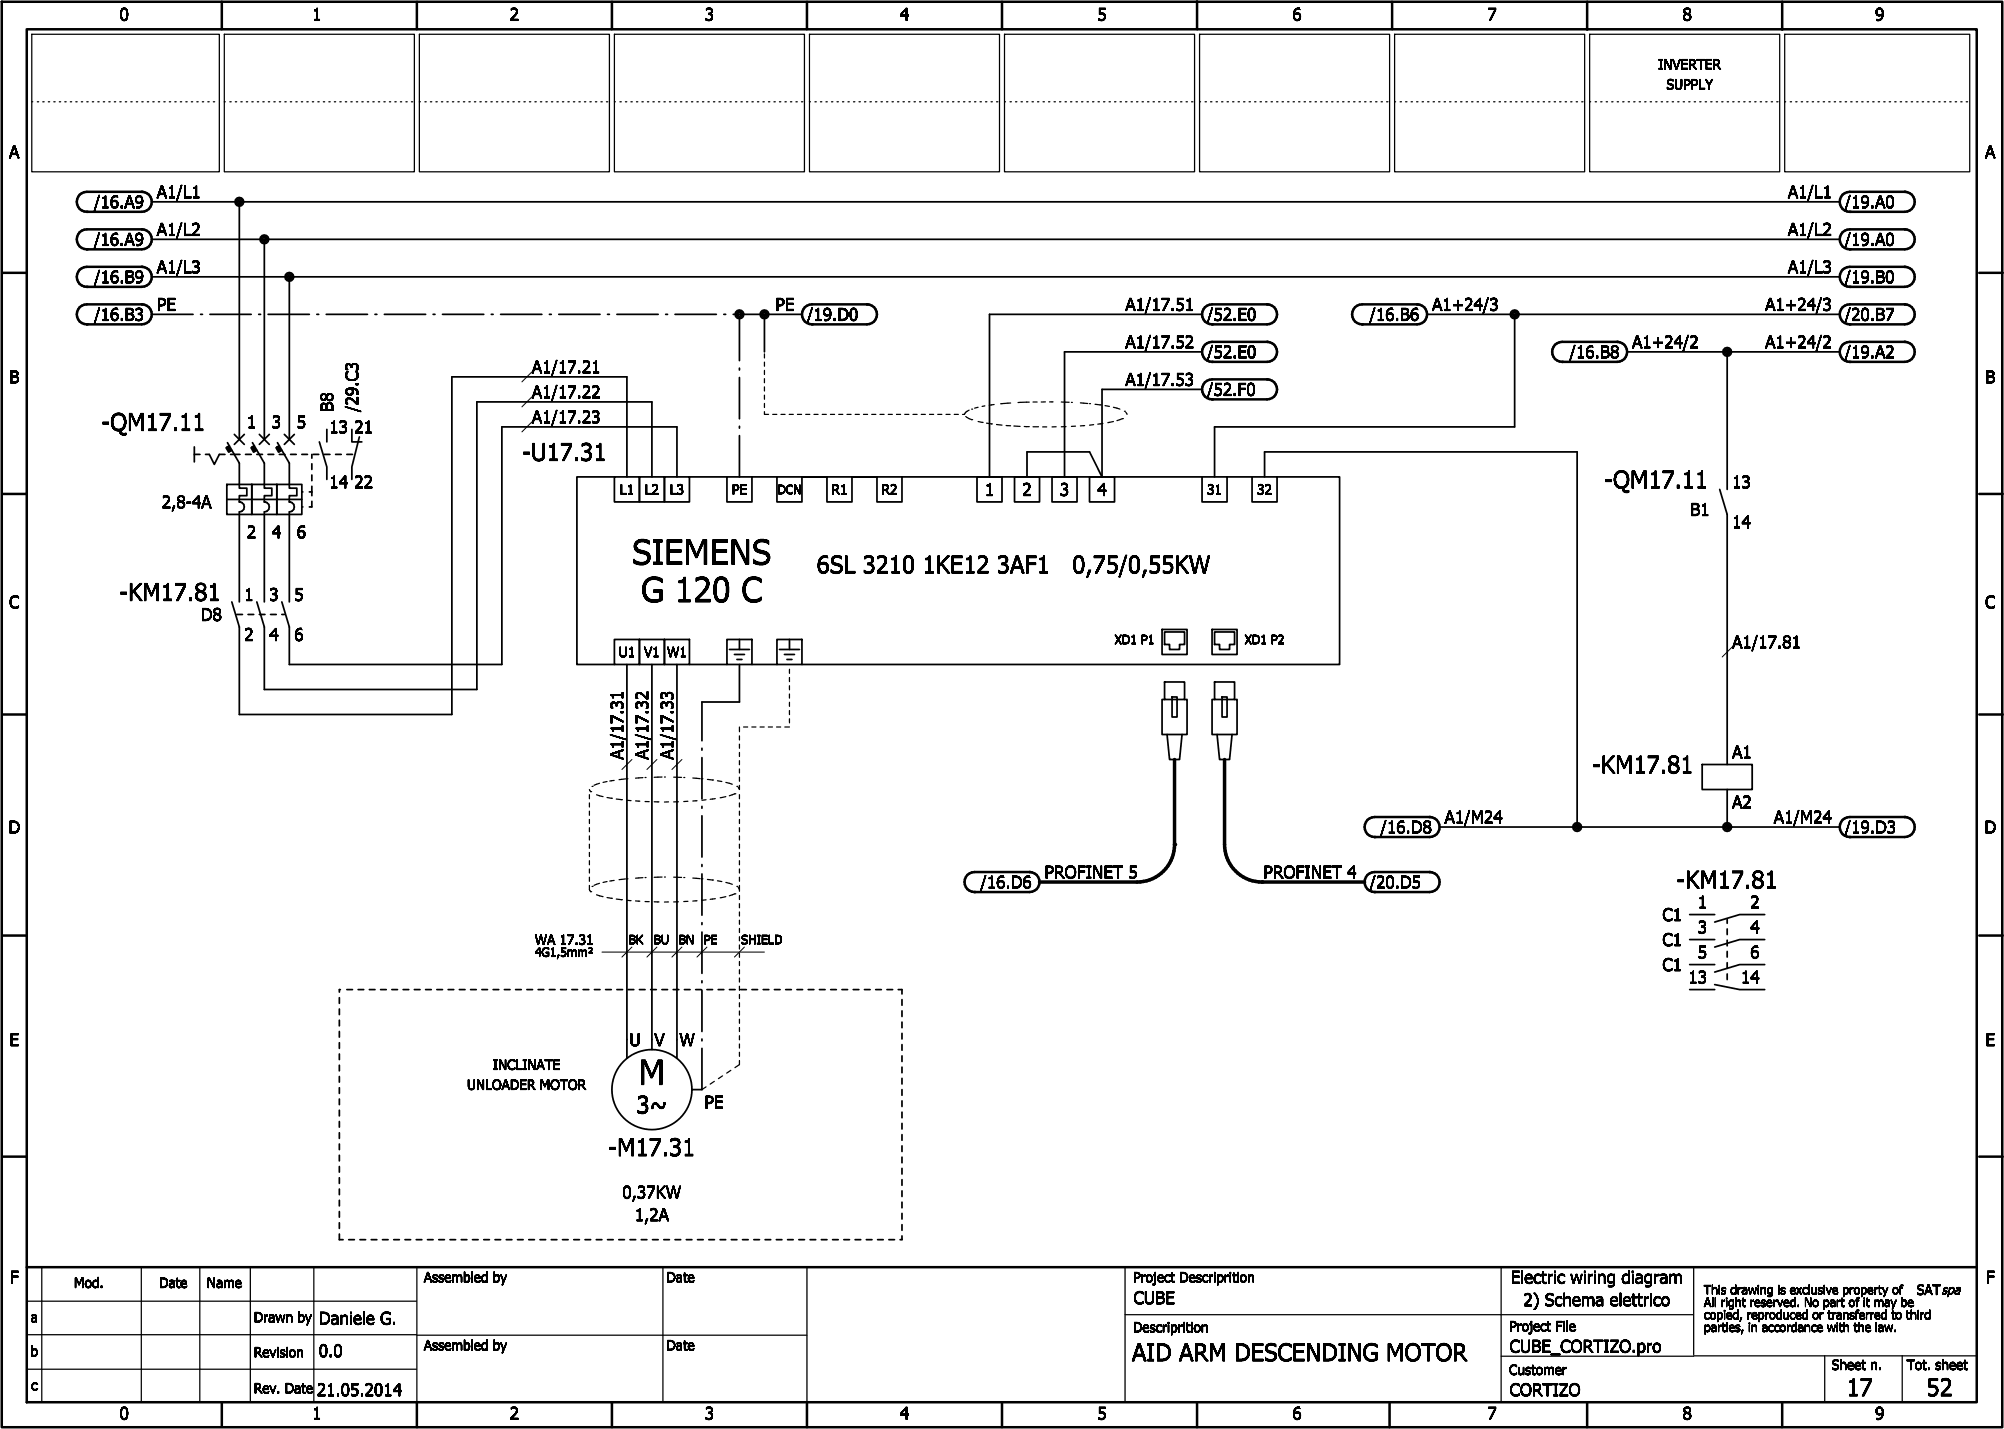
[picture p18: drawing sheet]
<svg xmlns="http://www.w3.org/2000/svg" width="401mm" height="286mm" viewBox="0 0 401 286" stroke-linecap="round" stroke-linejoin="round" font-family="sans-serif">
<defs><g id="words">
<g font-size="5">
<text x="126.4" y="112.9">SIEMENS</text>
<text x="128.2" y="120.4">G 120 C</text>
<text x="127.7" y="216.9">M</text>
</g>
<g font-size="3.5">
<text x="20.3" y="86.1">-QM17.11</text>
<text x="104.4" y="92.1">-U17.31</text>
<text x="320.8" y="97.6">-QM17.11</text>
<text x="163.3" y="114.6">6SL 3210 1KE12 3AF1</text>
<text x="214.4" y="114.6">0,75/0,55KW</text>
<text x="23.9" y="120.1">-KM17.81</text>
<text x="318.4" y="154.6">-KM17.81</text>
<text x="335.2" y="177.6">-KM17.81</text>
<text x="127.3" y="222.6">3~</text>
<text x="121.7" y="231.1">-M17.31</text>
<text x="226.4" y="272.1">AID ARM DESCENDING MOTOR</text>
<text x="369.2" y="279.1">17</text>
<text x="385.2" y="279.1">52</text>
</g>
<g font-size="2.5">
<text x="23.9" y="4.1">0</text>
<text x="62.4" y="4.1">1</text>
<text x="101.9" y="4.1">2</text>
<text x="140.9" y="4.1">3</text>
<text x="179.9" y="4.1">4</text>
<text x="219.4" y="4.1">5</text>
<text x="258.4" y="4.1">6</text>
<text x="297.4" y="4.1">7</text>
<text x="336.4" y="4.1">8</text>
<text x="374.9" y="4.1">9</text>
<text x="1.8" y="31.6">A</text>
<text x="396.9" y="31.6">A</text>
<text x="18.8" y="41.6">/16.A9</text>
<text x="31.4" y="39.6">A1/L1</text>
<text x="357.5" y="39.6">A1/L1</text>
<text x="368.9" y="41.6">/19.A0</text>
<text x="31.4" y="47.1">A1/L2</text>
<text x="357.5" y="47.1">A1/L2</text>
<text x="18.8" y="49.1">/16.A9</text>
<text x="368.9" y="49.1">/19.A0</text>
<text x="18.8" y="56.6">/16.B9</text>
<text x="31.4" y="54.6">A1/L3</text>
<text x="357.5" y="54.6">A1/L3</text>
<text x="368.9" y="56.6">/19.B0</text>
<text x="18.8" y="64.1">/16.B3</text>
<text x="31.4" y="62.1">PE</text>
<text x="155" y="62.1">PE</text>
<text x="161.4" y="64.1">/19.D0</text>
<text x="225" y="62.1">A1/17.51</text>
<text x="241.4" y="64.1">/52.E0</text>
<text x="273.8" y="64.1">/16.B6</text>
<text x="286.4" y="62.1">A1+24/3</text>
<text x="353" y="62.1">A1+24/3</text>
<text x="368.9" y="64.1">/20.B7</text>
<text x="225" y="69.6">A1/17.52</text>
<text x="241.4" y="71.6">/52.E0</text>
<text x="313.8" y="71.6">/16.B8</text>
<text x="326.4" y="69.6">A1+24/2</text>
<text x="353" y="69.6">A1+24/2</text>
<text x="368.9" y="71.6">/19.A2</text>
<text x="1.9" y="76.6">B</text>
<text x="106.4" y="74.6">A1/17.21</text>
<text x="225" y="77.1">A1/17.53</text>
<text x="397" y="76.6">B</text>
<text x="66.6" y="82.4" transform="rotate(-90 66.6 82.4)">B8</text>
<text x="71.6" y="82.4" transform="rotate(-90 71.6 82.4)">/29.C3</text>
<text x="106.4" y="79.6">A1/17.22</text>
<text x="241.4" y="79.1">/52.F0</text>
<text x="49.4" y="85.6">1</text>
<text x="54.4" y="85.6">3</text>
<text x="59.4" y="85.6">5</text>
<text x="65.9" y="86.6">13</text>
<text x="70.9" y="86.6">21</text>
<text x="106.4" y="84.6">A1/17.23</text>
<text x="32.4" y="101.6">2,8-4A</text>
<text x="65.9" y="97.6">14</text>
<text x="70.9" y="97.6">22</text>
<text x="196.9" y="99.1">1</text>
<text x="204.4" y="99.1">2</text>
<text x="211.9" y="99.1">3</text>
<text x="219.4" y="99.1">4</text>
<text x="346.4" y="97.6">13</text>
<text x="49.4" y="107.6">2</text>
<text x="54.4" y="107.6">4</text>
<text x="59.4" y="107.6">6</text>
<text x="338" y="103.1">B1</text>
<text x="346.4" y="105.6">14</text>
<text x="1.8" y="121.6">C</text>
<text x="40.2" y="124.1">D8</text>
<text x="48.9" y="120.1">1</text>
<text x="53.9" y="120.1">3</text>
<text x="58.9" y="120.1">5</text>
<text x="396.9" y="121.6">C</text>
<text x="48.9" y="128.1">2</text>
<text x="53.9" y="128.1">4</text>
<text x="58.9" y="128.1">6</text>
<text x="346.4" y="129.6">A1/17.81</text>
<text x="124.6" y="151.8" transform="rotate(-90 124.6 151.8)">A1/17.31</text>
<text x="129.6" y="151.8" transform="rotate(-90 129.6 151.8)">A1/17.32</text>
<text x="134.6" y="151.8" transform="rotate(-90 134.6 151.8)">A1/17.33</text>
<text x="346.4" y="151.6">A1</text>
<text x="346.4" y="161.6">A2</text>
<text x="1.7" y="166.6">D</text>
<text x="276" y="166.6">/16.D8</text>
<text x="288.9" y="164.6">A1/M24</text>
<text x="354.7" y="164.6">A1/M24</text>
<text x="368.9" y="166.6">/19.D3</text>
<text x="396.8" y="166.6">D</text>
<text x="196" y="177.6">/16.D6</text>
<text x="208.9" y="175.6">PROFINET 5</text>
<text x="252.6" y="175.6">PROFINET 4</text>
<text x="273.9" y="177.6">/20.D5</text>
<text x="332.4" y="184.1">C1</text>
<text x="339.5" y="181.6">1</text>
<text x="350" y="181.6">2</text>
<text x="332.4" y="189.1">C1</text>
<text x="339.5" y="186.6">3</text>
<text x="339.5" y="191.6">5</text>
<text x="350" y="186.6">4</text>
<text x="350" y="191.6">6</text>
<text x="332.4" y="194.1">C1</text>
<text x="337.6" y="196.6">13</text>
<text x="348.1" y="196.6">14</text>
<text x="1.9" y="209.1">E</text>
<text x="125.9" y="209.1">U</text>
<text x="130.9" y="209.1">V</text>
<text x="135.9" y="209.1">W</text>
<text x="397" y="209.1">E</text>
<text x="140.9" y="221.6">PE</text>
<text x="124.5" y="239.6">0,37KW</text>
<text x="126.9" y="244.1">1,2A</text>
<text x="2" y="256.6">F</text>
<text x="302.1" y="256.6">Electric wiring diagram</text>
<text x="397.1" y="256.6">F</text>
<text x="226.7" y="260.7">CUBE</text>
<text x="304.6" y="261.1">2) Schema elettrico</text>
<text x="63.8" y="264.8">Daniele G.</text>
<text x="63.8" y="271.3">0.0</text>
<text x="301.9" y="270.4">CUBE_CORTIZO.pro</text>
<text x="63.4" y="279.1">21.05.2014</text>
<text x="301.9" y="279.1">CORTIZO</text>
<text x="23.9" y="283.8">0</text>
<text x="62.4" y="283.8">1</text>
<text x="101.9" y="283.8">2</text>
<text x="140.9" y="283.8">3</text>
<text x="179.9" y="283.8">4</text>
<text x="219.4" y="283.8">5</text>
<text x="258.4" y="283.8">6</text>
<text x="297.4" y="283.8">7</text>
<text x="336.4" y="283.8">8</text>
<text x="374.9" y="283.8">9</text>
</g>
<g font-size="2">
<text x="331.6" y="13.9">INVERTER</text>
<text x="333.2" y="17.9">SUPPLY</text>
<text x="123.9" y="98.9">L1</text>
<text x="128.9" y="98.9">L2</text>
<text x="133.9" y="98.9">L3</text>
<text x="146.3" y="98.9">PE</text>
<text x="166.3" y="98.9">R1</text>
<text x="176.3" y="98.9">R2</text>
<text x="241.4" y="98.9">31</text>
<text x="251.4" y="98.9">32</text>
<text x="123.7" y="131.3">U1</text>
<text x="128.8" y="131.3">V1</text>
<text x="133.4" y="131.3">W1</text>
<text x="106.9" y="188.9">WA 17.31</text>
<text x="98.6" y="213.9">INCLINATE</text>
<text x="93.4" y="217.9">UNLOADER MOTOR</text>
<text x="14.8" y="257.5">Mod.</text>
<text x="31.8" y="257.5">Date</text>
<text x="41.4" y="257.5">Name</text>
<text x="84.8" y="256.4">Assembled by</text>
<text x="133.3" y="256.4">Date</text>
<text x="226.6" y="256.4">Project Descriprition</text>
<text x="383.3" y="258.9">SATspa</text>
<text x="6.2" y="264.4">a</text>
<text x="50.8" y="264.4">Drawn by</text>
<text x="84.8" y="270">Assembled by</text>
<text x="133.3" y="270">Date</text>
<text x="226.6" y="266.4">Descriprition</text>
<text x="301.8" y="266.1">Project File</text>
<text x="6.1" y="271.2">b</text>
<text x="50.8" y="271.3">Revision</text>
<text x="301.8" y="274.9">Customer</text>
<text x="366.3" y="273.9">Sheet n.</text>
<text x="381.3" y="273.9">Tot. sheet</text>
<text x="6.2" y="278">c</text>
<text x="50.8" y="278.5">Rev. Date</text>
</g>
<g font-size="1.8">
<text x="155.5" y="98.8">DCN</text>
<text x="222.9" y="128.7">XD1 P1</text>
<text x="248.9" y="128.7">XD1 P2</text>
<text x="106.9" y="191.3">4G1,5mm²</text>
<text x="125.7" y="188.8">BK</text>
<text x="130.7" y="188.8">BU</text>
<text x="135.7" y="188.8">BN</text>
<text x="140.7" y="188.8">PE</text>
<text x="148.2" y="188.8">SHIELD</text>
<text x="340.7" y="258.8">This drawing is exclusive property of</text>
<text x="340.7" y="261.3">All right reserved. No part of it may be</text>
<text x="340.7" y="263.8">copied, reproduced or transferred to third</text>
<text x="340.7" y="266.3">parties, in accordance with the law.</text>
</g>
</g></defs>
<g fill="none" stroke="#000" stroke-width=".35">
<path d="M30.4 55.4h337.5M30.4 47.9h337.5M30.4 40.4h337.5M47.9 40.4v47.5M52.9 47.9v40M57.9 55.4v32.5M30.4 62.9h8.2M40.1 62.9h.4M42 62.9h8.2M51.7 62.9h.4M53.6 62.9h8.3M63.4 62.9h.3"/>
<path d="M65.2 62.9h8.3M75 62.9h.4M76.9 62.9h8.2M86.6 62.9h.4M88.5 62.9h8.2M98.2 62.9h.4M100.1 62.9h8.3M109.9 62.9h.3M111.7 62.9h8.3M121.5 62.9h.4M123.4 62.9h8.2M133.1 62.9h.4"/>
<path d="M135 62.9h8.2M144.7 62.9h.4M146.6 62.9h13.8M147.9 63.9v8.2M147.9 73.6v.4M147.9 75.5v8.2M152.9 62.9v7.5M240.4 70.4h-27.5v25M240.4 62.9h-42.5v32.5M240.4 77.9h-20v17.5l-2.5-5.1h-12.5v5.1M285.4 62.9h82.5M302.9 62.9v22.5h-60v10"/>
<path d="M325.4 70.4h42.5M345.4 70.4v27.4M38.9 90.9h1.1M38.9 89.4v3M41.1 90.9h.8l1 2 1-2h1.1M45.4 96.9h5v6h-5zM45.4 99.9h15M45.5 88.5l2.4 4.1v5h1.5v1.5h-1.5v1.3a1 1 0 0 1 1 1 1 1 0 0 1-1 1v18M45.7 89.3l-.3 .1M45.8 89.3l-.3 .2 .3-.2M45.8 89.4l-.3 .2M45.9 89.2l-.7 .3 .5 .9 .7-.4"/>
<path d="M45.9 90.2l.3-.1-.3 .2M45.9 89.5l-.4 .2M45.9 89.5l-.3 .2M45.9 89.6l-.3 .1M45.9 89.6l-.3 .2M46 89.6l-.3 .3 .3-.2M46 89.7l-.3 .2M46 89.8l-.3 .2M46.1 89.8l-.4 .2M46.1 89.9l-.3 .1M46.1 89.9l-.3 .2M46.1 90.9h1.9"/>
<path d="M46.2 90l-.4 .2M46.9 86.9l2 2M48.9 86.9l-2 2M49.1 90.9h1.1M50.4 96.9h5v6h-5zM50.4 89.4l.3-.1-.3 .2M50.5 88.5l2.4 4.1v5h1.5v1.5h-1.5v1.3a1 1 0 0 1 1 1 1 1 0 0 1-1 1v18M50.6 89.8l.3-.2-.3 .2M50.7 89.3l-.3 .2M50.8 89.4l-.4 .2M50.8 89.4l-.3 .2M50.8 89.5l-.3 .2"/>
<path d="M50.9 89.2l-.7 .3 .5 .9 .7-.4M50.9 89.5l-.4 .2M50.9 89.7l-.3 .2M51 89.7l-.4 .2M51 89.8l-.3 .2M51.1 89.9l-.3 .2 .3-.2M51.1 90l-.3 .2M51.2 90.1l-.4 .2M51.4 90.9h1.1M51.9 86.9l2 2M53.6 90.9h1.1M53.9 86.9l-2 2"/>
<path d="M55.4 96.9h5v6h-5zM55.5 88.5l2.4 4.1v5h1.5v1.5h-1.5v1.3a1 1 0 0 1 1 1 1 1 0 0 1-1 1v18M55.7 89.2l-.4 .3M55.7 89.3l-.3 .2M55.8 89.4l-.4 .2M55.8 89.5l-.4 .2M55.8 89.5l-.3 .2M55.9 89.2l-.7 .3 .5 .9 .7-.4M55.9 89.6l-.4 .2M55.9 90.9h1.1M55.9 89.7l-.3 .2M56 89.8l-.4 .2"/>
<path d="M56 89.9l-.3 .2M56.1 89.9l-.4 .2M56.1 90l-.4 .2M56.1 90.1l-.3 .1M56.9 86.9l2 2M58.1 90.9h1.1M58.9 86.9l-2 2M60.4 90.9h1.1M61.9 98.4h.5M62.4 90.9v.7M62.4 92.7v1.2M62.4 95v1.1"/>
<path d="M62.4 97.2v1.9M62.6 90.9h1.1M63.9 88.3l1.5 5.1v2.4M64.9 90.9h1.1M65.4 85.9v2.4M67.1 90.9h1.1M69.4 90.9h1.1M70.4 85.9v2.4h2M71.9 87.4l-1.5 6v2.4M122.9 95.4h5v5h-5zM122.9 95.4h-7.5v37.5h7.5M125.4 95.4v-20.1h-35v67.6h-42.5v-17.5l-1.5-5"/>
<path d="M127.9 95.4h5v5h-5zM130.4 95.4v-15h-35v57.5h-42.5v-12.5l-1.5-5M132.9 95.4h5v5h-5zM135.4 95.4v-10h-35v47.5h-42.5v-7.5l-1.5-5M137.9 95.4h7.5M145.4 95.4h5v5h-5zM147.9 85.2v.4M147.9 87.1v8.3M150.4 95.4h5M155.4 95.4h5v5h-5zM160.4 95.4h5M165.4 95.4h5v5h-5z"/>
<path d="M170.4 95.4h5M175.4 95.4h5v5h-5zM180.4 95.4h60M195.4 95.4h5v5h-5zM202.9 95.4h5v5h-5zM210.4 95.4h5v5h-5zM217.9 95.4h5v5h-5zM240.4 95.4h5v5h-5zM245.4 95.4h5M250.4 95.4h5v5h-5zM252.9 95.4v-5.1h62.5v75.1M255.4 95.4h12.5v37.5h-107.5"/>
<path d="M343.9 97.8l1.5 5.1v50M62.4 100.2v1.2h-.5M47.4 122.9h1.1M49.6 122.9h1.1M51.9 122.9h1.1M54.1 122.9h1.1M56.4 122.9h.5M122.9 127.9h5v5h-5zM125.4 132.9v78.7M127.9 127.9h5v5h-5zM130.4 132.9v76.9M132.9 127.9h5v5h-5z"/>
<path d="M135.4 132.9v78.7M137.9 132.9h7.5M145.4 127.9h5v5h-5zM145.9 129.9h4M146.9 130.9h2M147.4 131.9h1M147.9 127.9v2M147.9 132.9v7.5h-7.5v7.7M150.4 132.9h5M155.4 127.9h5v5h-5zM155.9 129.9h4M156.9 130.9h2"/>
<path d="M157.4 131.9h1M157.9 127.9v2M232.4 125.8h5v5.1h-5zM232.9 126.4h4v2.5h-1v1h-2v-1h-1zM232.9 136.4h4v3.5h-4zM232.9 139.9h-.5v7h5v-7h-.5M234.4 139.4h1v4h-1zM242.4 125.8h5v5.1h-5zM242.9 126.4h4v2.5h-1v1h-2v-1h-1zM242.9 136.4h4v3.5h-4zM242.9 139.9h-.5v7h5v-7h-.5M244.4 139.4h1v4h-1z"/>
<path d="M140.4 149.6v.4M140.4 151.5v8.2M233.4 146.9l.5 4.9h2l.5-4.9M243.4 146.9l.5 4.9h2l.5-4.9M340.4 152.9h10v5h-10zM345.4 157.9v7.5M140.4 161.2v.4M140.4 163.1v8.3M140.4 172.9v.3M140.4 174.7v8.3M287.9 165.4h80M67.9 197.9v.5"/>
<path d="M67.9 199.5v1.1M69.4 197.9h1.1M71.6 197.9h1.1M73.9 197.9h1.1M76.1 197.9h1.1M78.4 197.9h1.1M80.6 197.9h1.1M82.9 197.9h1.1M85.1 197.9h1.1M87.4 197.9h1.1M89.6 197.9h1.1M91.9 197.9h1.1"/>
<path d="M94.1 197.9h1.1M96.4 197.9h1.1M98.6 197.9h1.1M100.9 197.9h1.1M103.1 197.9h1.1M105.4 197.9h1.1M107.6 197.9h1.1M109.9 197.9h1.1M112.1 197.9h1.1M114.4 197.9h1.1M116.6 197.9h1.1M118.9 197.9h1.1"/>
<path d="M121.1 197.9h1.1M123.4 197.9h1.1M125.6 197.9h1.1M127.9 197.9h1.1M130.1 197.9h1.1M132.4 197.9h1.1M134.6 197.9h1.1M136.9 197.9h1.1M139.1 197.9h1.1M140.4 184.5v.4M140.4 186.4v8.2M140.4 196.1v.4"/>
<path d="M140.4 198v8.2M141.4 197.9h1.1M143.6 197.9h1.1M145.9 197.9h1.1M148.1 197.9h1.1M150.4 197.9h1.1M152.6 197.9h1.1M154.9 197.9h1.1M157.1 197.9h1.1M159.4 197.9h1.1M161.6 197.9h1.1M163.9 197.9h1.1"/>
<path d="M166.1 197.9h1.1M168.4 197.9h1.1M170.6 197.9h1.1M172.9 197.9h1.1M175.1 197.9h1.1M177.4 197.9h1.1M179.6 197.9h.8v.8M180.4 199.9v1.1M337.9 182.9h5M337.9 197.9h5M337.9 192.9h5M337.9 187.9h5"/>
<path d="M342.9 196.9l5 1h5M345.4 183.9v.7M345.4 185.7v1.2M345.4 188v1.1M345.4 190.2v1.2M345.4 192.5v1.1M345.4 194.7v1.2M352.9 182.9h-5l-5 1.5M352.9 192.9h-5l-5 1.5M352.9 187.9h-5l-5 1.4M67.9 201.7v1.2M67.9 204v1.1"/>
<path d="M67.9 206.2v1.2M67.9 208.5v1.1M67.9 210.7v1.2M67.9 213v1.1M67.9 215.2v1.2M67.9 217.5v1.1M67.9 219.7v1.2M140.4 209.6v8.3h-2M140.4 207.7v.4M180.4 202.1v1.1M180.4 204.4v1.1M180.4 206.6v1.1"/>
<path d="M180.4 208.9v1.1M180.4 211.1v1.1M180.4 213.4v1.1M180.4 215.6v1.1M180.4 217.9v1.1M67.9 222v1.1M67.9 224.2v1.2M67.9 226.5v1.1M67.9 228.7v1.2M67.9 231v1.1M67.9 233.2v1.2M67.9 235.5v1.1"/>
<path d="M67.9 237.7v1.2M67.9 240v1.1M180.4 220.1v1.1M180.4 222.4v1.1M180.4 224.6v1.1M180.4 226.9v1.1M180.4 229.1v1.1M180.4 231.4v1.1M180.4 233.6v1.1M180.4 235.9v1.1M180.4 238.1v1.1M67.9 242.2v1.1"/>
<path d="M67.9 244.5v1.1M67.9 246.7v1.2h.7M69.7 247.9h1.2M72 247.9h1.1M74.2 247.9h1.2M76.5 247.9h1.1M78.7 247.9h1.2M81 247.9h1.1M83.2 247.9h1.2M85.5 247.9h1.1M87.7 247.9h1.2M90 247.9h1.1"/>
<path d="M92.2 247.9h1.2M94.5 247.9h1.1M96.7 247.9h1.2M99 247.9h1.1M101.2 247.9h1.2M103.5 247.9h1.1M105.7 247.9h1.2M108 247.9h1.1M110.2 247.9h1.2M112.5 247.9h1.1M114.7 247.9h1.2M117 247.9h1.1"/>
<path d="M119.2 247.9h1.2M121.5 247.9h1.1M123.7 247.9h1.2M126 247.9h1.1M128.2 247.9h1.2M130.5 247.9h1.1M132.7 247.9h1.2M135 247.9h1.1M137.2 247.9h1.2M139.5 247.9h1.1M141.7 247.9h1.2M144 247.9h1.1"/>
<path d="M146.2 247.9h1.2M148.5 247.9h1.1M150.7 247.9h1.2M153 247.9h1.1M155.2 247.9h1.2M157.5 247.9h1.1M159.7 247.9h1.2M162 247.9h1.1M164.2 247.9h1.2M166.5 247.9h1.1M168.7 247.9h1.2M171 247.9h1.1"/>
<path d="M173.2 247.9h1.2M175.5 247.9h1.1M177.7 247.9h1.2M180.4 247.1v.8h-.4M180.4 240.4v1.1M180.4 242.6v1.1M180.4 244.9v1.1"/>
<circle cx="47.9" cy="40.4" r=".38"/>
<circle cx="47.9" cy="40.4" r=".63"/>
<circle cx="47.9" cy="40.4" r=".88"/>
<circle cx="52.9" cy="47.9" r=".63"/>
<circle cx="52.9" cy="47.9" r=".88"/>
<circle cx="52.9" cy="47.9" r=".37"/>
<circle cx="57.9" cy="55.4" r=".88"/>
<circle cx="57.9" cy="55.4" r=".62"/>
<circle cx="57.9" cy="55.4" r=".38"/>
<circle cx="147.9" cy="62.9" r=".63"/>
<circle cx="147.9" cy="62.9" r=".88"/>
<circle cx="147.9" cy="62.9" r=".37"/>
<circle cx="152.9" cy="62.9" r=".88"/>
<circle cx="152.9" cy="62.9" r=".38"/>
<circle cx="152.9" cy="62.9" r=".63"/>
<circle cx="302.9" cy="62.9" r=".63"/>
<circle cx="302.9" cy="62.9" r=".88"/>
<circle cx="302.9" cy="62.9" r=".37"/>
<circle cx="345.4" cy="70.4" r=".88"/>
<circle cx="345.4" cy="70.4" r=".62"/>
<circle cx="345.4" cy="70.4" r=".38"/>
<circle cx="315.4" cy="165.4" r=".88"/>
<circle cx="315.4" cy="165.4" r=".38"/>
<circle cx="315.4" cy="165.4" r=".63"/>
<circle cx="345.4" cy="165.4" r=".88"/>
<circle cx="345.4" cy="165.4" r=".62"/>
<circle cx="345.4" cy="165.4" r=".38"/>
<circle cx="130.4" cy="217.9" r="8"/>
</g>
<g fill="#000">
<circle cx="28.4" cy="38.4" r=".25"/>
<circle cx="380.9" cy="38.4" r=".25"/>
<circle cx="17.4" cy="49.9" r=".25"/>
<circle cx="17.4" cy="42.4" r=".25"/>
<circle cx="17.4" cy="57.4" r=".25"/>
<circle cx="28.4" cy="45.9" r=".25"/>
<circle cx="28.4" cy="53.4" r=".25"/>
<circle cx="369.9" cy="57.4" r=".25"/>
<circle cx="369.9" cy="42.4" r=".25"/>
<circle cx="369.9" cy="49.9" r=".25"/>
<circle cx="380.9" cy="45.9" r=".25"/>
<circle cx="380.9" cy="53.4" r=".25"/>
<circle cx="17.4" cy="64.9" r=".25"/>
<circle cx="28.4" cy="60.9" r=".25"/>
<circle cx="162.4" cy="64.9" r=".25"/>
<circle cx="173.4" cy="60.9" r=".25"/>
<circle cx="242.4" cy="79.9" r=".25"/>
<circle cx="242.4" cy="64.9" r=".25"/>
<circle cx="242.4" cy="72.4" r=".25"/>
<circle cx="253.4" cy="75.9" r=".25"/>
<circle cx="253.4" cy="60.9" r=".25"/>
<circle cx="253.4" cy="68.4" r=".25"/>
<circle cx="272.4" cy="64.9" r=".25"/>
<circle cx="283.4" cy="60.9" r=".25"/>
<circle cx="312.4" cy="72.4" r=".25"/>
<circle cx="323.4" cy="68.4" r=".25"/>
<circle cx="369.9" cy="64.9" r=".25"/>
<circle cx="369.9" cy="72.4" r=".25"/>
<circle cx="380.9" cy="68.4" r=".25"/>
<circle cx="380.9" cy="60.9" r=".25"/>
<circle cx="60.4" cy="98.4" r=".17"/>
<circle cx="47.9" cy="100.4" r=".17"/>
<circle cx="52.9" cy="100.4" r=".17"/>
<circle cx="57.9" cy="100.4" r=".17"/>
<circle cx="60.4" cy="101.4" r=".17"/>
<circle cx="194.9" cy="178.4" r=".25"/>
<circle cx="205.9" cy="174.3" r=".25"/>
<circle cx="234.9" cy="168.9" r=".35"/>
<circle cx="252.4" cy="176.4" r=".35"/>
<circle cx="274.9" cy="167.4" r=".25"/>
<circle cx="274.9" cy="178.4" r=".25"/>
<circle cx="285.9" cy="174.3" r=".25"/>
<circle cx="285.9" cy="163.4" r=".25"/>
<circle cx="369.9" cy="167.4" r=".25"/>
<circle cx="380.9" cy="163.4" r=".25"/>
<circle cx="67.9" cy="197.9" r=".17"/>
</g>
<g fill="none" stroke="#000" stroke-width=".25">
<path d="M6.4 6.9h37.5v27.4h-37.5zM44.9 6.9h38v27.4h-38zM83.9 6.9h38v27.4h-38zM122.9 6.9h38v27.4h-38zM161.9 6.9h38v27.4h-38zM200.9 6.9h38v27.4h-38zM239.9 6.9h38v27.4h-38zM278.9 6.9h38v27.4h-38zM317.9 6.9h38v27.4h-38zM356.9 6.9h37v27.4h-37zM6.4 20.4h.1M7.5 20.4h.2"/>
<path d="M8.6 20.4h.2M9.7 20.4h.2M10.8 20.4h.2M11.9 20.4h.2M13 20.4h.2M14.1 20.4h.2M15.2 20.4h.2M16.3 20.4h.2M17.4 20.4h.2M18.5 20.4h.2M19.6 20.4h.2M20.7 20.4h.2"/>
<path d="M21.8 20.4h.2M22.9 20.4h.2M24 20.4h.2M25.1 20.4h.2M26.2 20.4h.2M27.3 20.4h.2M28.4 20.4h.2M29.5 20.4h.2M30.6 20.4h.2M31.7 20.4h.2M32.8 20.4h.2M33.9 20.4h.2"/>
<path d="M35 20.4h.2M36.1 20.4h.2M37.2 20.4h.2M38.3 20.4h.2M39.4 20.4h.2M40.5 20.4h.2M41.6 20.4h.2M42.7 20.4h.2M44.9 20.4h.1M46 20.4h.2M47.1 20.4h.2M48.2 20.4h.2"/>
<path d="M49.3 20.4h.2M50.4 20.4h.2M51.5 20.4h.2M52.6 20.4h.2M53.7 20.4h.2M54.8 20.4h.2M55.9 20.4h.2M57 20.4h.2M58.1 20.4h.2M59.2 20.4h.2M60.3 20.4h.2M61.4 20.4h.2"/>
<path d="M62.5 20.4h.2M63.6 20.4h.2M64.7 20.4h.2M65.8 20.4h.2M66.9 20.4h.2M68 20.4h.2M69.1 20.4h.2M70.2 20.4h.2M71.3 20.4h.2M72.4 20.4h.2M73.5 20.4h.2M74.6 20.4h.2"/>
<path d="M75.7 20.4h.2M76.8 20.4h.2M77.9 20.4h.2M79 20.4h.2M80.1 20.4h.2M81.2 20.4h.2M82.3 20.4h.2M83.9 20.4h.1M85 20.4h.2M86.1 20.4h.2M87.2 20.4h.2M88.3 20.4h.2"/>
<path d="M89.4 20.4h.2M90.5 20.4h.2M91.6 20.4h.2M92.7 20.4h.2M93.8 20.4h.2M94.9 20.4h.2M96 20.4h.2M97.1 20.4h.2M98.2 20.4h.2M99.3 20.4h.2M100.4 20.4h.2M101.5 20.4h.2"/>
<path d="M102.6 20.4h.2M103.7 20.4h.2M104.8 20.4h.2M105.9 20.4h.2M107 20.4h.2M108.1 20.4h.2M109.2 20.4h.2M110.3 20.4h.2M111.4 20.4h.2M112.5 20.4h.2M113.6 20.4h.2M114.7 20.4h.2"/>
<path d="M115.8 20.4h.2M116.9 20.4h.2M118 20.4h.2M119.1 20.4h.2M120.2 20.4h.2M121.3 20.4h.2M122.9 20.4h.1M124 20.4h.2M125.1 20.4h.2M126.2 20.4h.2M127.3 20.4h.2M128.4 20.4h.2"/>
<path d="M129.5 20.4h.2M130.6 20.4h.2M131.7 20.4h.2M132.8 20.4h.2M133.9 20.4h.2M135 20.4h.2M136.1 20.4h.2M137.2 20.4h.2M138.3 20.4h.2M139.4 20.4h.2M140.5 20.4h.2M141.6 20.4h.2"/>
<path d="M142.7 20.4h.2M143.8 20.4h.2M144.9 20.4h.2M146 20.4h.2M147.1 20.4h.2M148.2 20.4h.2M149.3 20.4h.2M150.4 20.4h.2M151.5 20.4h.2M152.6 20.4h.2M153.7 20.4h.2M154.8 20.4h.2"/>
<path d="M155.9 20.4h.2M157 20.4h.2M158.1 20.4h.2M159.2 20.4h.2M160.3 20.4h.2M161.9 20.4h.1M163 20.4h.2M164.1 20.4h.2M165.2 20.4h.2M166.3 20.4h.2M167.4 20.4h.2M168.5 20.4h.2"/>
<path d="M169.6 20.4h.2M170.7 20.4h.2M171.8 20.4h.2M172.9 20.4h.2M174 20.4h.2M175.1 20.4h.2M176.2 20.4h.2M177.3 20.4h.2M178.4 20.4h.2M179.5 20.4h.2M180.6 20.4h.2M181.7 20.4h.2"/>
<path d="M182.8 20.4h.2M183.9 20.4h.2M185 20.4h.2M186.1 20.4h.2M187.2 20.4h.2M188.3 20.4h.2M189.4 20.4h.2M190.5 20.4h.2M191.6 20.4h.2M192.7 20.4h.2M193.8 20.4h.2M194.9 20.4h.2"/>
<path d="M196 20.4h.2M197.1 20.4h.2M198.2 20.4h.2M199.3 20.4h.2M200.9 20.4h.1M202 20.4h.2M203.1 20.4h.2M204.2 20.4h.2M205.3 20.4h.2M206.4 20.4h.2M207.5 20.4h.2M208.6 20.4h.2"/>
<path d="M209.7 20.4h.2M210.8 20.4h.2M211.9 20.4h.2M213 20.4h.2M214.1 20.4h.2M215.2 20.4h.2M216.3 20.4h.2M217.4 20.4h.2M218.5 20.4h.2M219.6 20.4h.2M220.7 20.4h.2M221.8 20.4h.2"/>
<path d="M222.9 20.4h.2M224 20.4h.2M225.1 20.4h.2M226.2 20.4h.2M227.3 20.4h.2M228.4 20.4h.2M229.5 20.4h.2M230.6 20.4h.2M231.7 20.4h.2M232.8 20.4h.2M233.9 20.4h.2M235 20.4h.2"/>
<path d="M236.1 20.4h.2M237.2 20.4h.2M238.3 20.4h.2M239.9 20.4h.1M241 20.4h.2M242.1 20.4h.2M243.2 20.4h.2M244.3 20.4h.2M245.4 20.4h.2M246.5 20.4h.2M247.6 20.4h.2M248.7 20.4h.2"/>
<path d="M249.8 20.4h.2M250.9 20.4h.2M252 20.4h.2M253.1 20.4h.2M254.2 20.4h.2M255.3 20.4h.2M256.4 20.4h.2M257.5 20.4h.2M258.6 20.4h.2M259.7 20.4h.2M260.8 20.4h.2M261.9 20.4h.2"/>
<path d="M263 20.4h.2M264.1 20.4h.2M265.2 20.4h.2M266.3 20.4h.2M267.4 20.4h.2M268.5 20.4h.2M269.6 20.4h.2M270.7 20.4h.2M271.8 20.4h.2M272.9 20.4h.2M274 20.4h.2M275.1 20.4h.2"/>
<path d="M276.2 20.4h.2M277.3 20.4h.2M278.9 20.4h.1M280 20.4h.2M281.1 20.4h.2M282.2 20.4h.2M283.3 20.4h.2M284.4 20.4h.2M285.5 20.4h.2M286.6 20.4h.2M287.7 20.4h.2M288.8 20.4h.2"/>
<path d="M289.9 20.4h.2M291 20.4h.2M292.1 20.4h.2M293.2 20.4h.2M294.3 20.4h.2M295.4 20.4h.2M296.5 20.4h.2M297.6 20.4h.2M298.7 20.4h.2M299.8 20.4h.2M300.9 20.4h.2M302 20.4h.2"/>
<path d="M303.1 20.4h.2M304.2 20.4h.2M305.3 20.4h.2M306.4 20.4h.2M307.5 20.4h.2M308.6 20.4h.2M309.7 20.4h.2M310.8 20.4h.2M311.9 20.4h.2M313 20.4h.2M314.1 20.4h.2M315.2 20.4h.2"/>
<path d="M316.3 20.4h.2M317.9 20.4h.1M319 20.4h.2M320.1 20.4h.2M321.2 20.4h.2M322.3 20.4h.2M323.4 20.4h.2M324.5 20.4h.2M325.6 20.4h.2M326.7 20.4h.2M327.8 20.4h.2M328.9 20.4h.2"/>
<path d="M330 20.4h.2M331.1 20.4h.2M332.2 20.4h.2M333.3 20.4h.2M334.4 20.4h.2M335.5 20.4h.2M336.6 20.4h.2M337.7 20.4h.2M338.8 20.4h.2M339.9 20.4h.2M341 20.4h.2M342.1 20.4h.2"/>
<path d="M343.2 20.4h.2M344.3 20.4h.2M345.4 20.4h.2M346.5 20.4h.2M347.6 20.4h.2M348.7 20.4h.2M349.8 20.4h.2M350.9 20.4h.2M352 20.4h.2M353.1 20.4h.2M354.2 20.4h.2M355.3 20.4h.2"/>
<path d="M356.9 20.4h.1M358 20.4h.2M359.1 20.4h.2M360.2 20.4h.2M361.3 20.4h.2M362.4 20.4h.2M363.5 20.4h.2M364.6 20.4h.2M365.7 20.4h.2M366.8 20.4h.2M367.9 20.4h.2M369 20.4h.2"/>
<path d="M370.1 20.4h.2M371.2 20.4h.2M372.3 20.4h.2M373.4 20.4h.2M374.5 20.4h.2M375.6 20.4h.2M376.7 20.4h.2M377.8 20.4h.2M378.9 20.4h.2M380 20.4h.2M381.1 20.4h.2M382.2 20.4h.2"/>
<path d="M383.3 20.4h.2M384.4 20.4h.2M385.5 20.4h.2M386.6 20.4h.2M387.7 20.4h.2M388.8 20.4h.2M389.9 20.4h.2M391 20.4h.2M392.1 20.4h.2M393.2 20.4h.2M152.9 70.8v.8M152.9 72.4v.8"/>
<path d="M152.9 74.1v.8M152.9 75.7v.8M152.9 77.4v.8M152.9 79v.8M152.9 82.3v.5h.8M152.9 80.7v.8M154.5 82.8h.8M156.2 82.8h.8M157.8 82.8h.8M159.5 82.8h.8M161.1 82.8h.8M162.8 82.8h.8"/>
<path d="M164.4 82.8h.8M166.1 82.8h.8M167.7 82.8h.8M169.4 82.8h.8M171 82.8h.8M172.7 82.8h.8M174.3 82.8h.8M176 82.8h.8M177.6 82.8h.8M179.3 82.8h.8M180.9 82.8h.8M182.6 82.8h.8"/>
<path d="M184.2 82.8h.8M185.9 82.8h.8M187.5 82.8h.8M189.2 82.8h.8M190.8 82.8h.8M193.1 83.3l1.2 .6M193.8 82a1.38 1.38 0 0 0-.9 .8h-.4M194.3 81.8h.1M194.3 83.9h.1M195.6 81.4l-.7 .2M195.6 84.3l.8 .2M196.4 84.5h.1"/>
<path d="M196.9 81.2l-.5 .1M197.3 84.6l.9 .2M198.2 84.8h.1M198.8 80.9l-1 .1M199.3 84.9l1.1 .1M201.2 85.1h.9M202.1 80.6l-2 .1M202.7 85.2l1.3 .1M204.8 85.3h1M205.8 80.4l-2.2 .1M206.6 80.4h.8M206.6 85.3h1.1"/>
<path d="M208.5 85.4h.8M209 80.4h-.8M209.9 80.4h.5M210.4 80.4h.1M211.2 85.3l-.8 .1M212.2 80.4h1.6M213 85.3h.1M213 85.3h-.8M214.2 80.5h.1M215.1 85.2l-.9 .1M216 80.5l1.5 .2M216.7 85.1h.1"/>
<path d="M216.7 85.1h-.7M217.9 80.7h.1M218.7 84.9l-.8 .1M219 80.8l1 .2M220 81h.1M220.5 84.7l-1 .1M221 81.1l.8 .2M222.6 81.4l1.3 .4M222.6 84.3l-1.1 .2M224.4 83.7h.1M224.4 83.7l-1.1 .4M224.8 82.2h.1"/>
<path d="M225.1 82.4l.3 .4M157.9 133.8v.8M157.9 135.5v.8M157.9 137.1v.8M157.9 138.8v.8M117.9 158.9v.8M117.9 157.9l.2 .4M118.1 158.3h.1M118.4 157.2h.1M119.3 158.9l1.3 .4M119.9 156.6l-1.1 .4M121.4 156.3l-.8 .1"/>
<path d="M121.4 159.5l.9 .1M122.3 159.6h.1M122.8 156l-.9 .2M123.2 159.8l1.1 .1M124.3 159.9h.1M125.1 155.7l-1.3 .2M125.4 155.7h.1M128.6 155.5l-1.5 .1M129 155.5h.1M132.4 155.4h-1.6M132.9 155.4h.1M134.7 155.4h1.6"/>
<path d="M136.7 155.5h.1M138.5 155.6l1.5 .1M140.4 155.7h.1M141.2 159.9l-.8 .1M141.5 155.8l1 .2M142.5 156h.1M143 159.7l-1 .1M143.5 156.1l.8 .2M145.1 156.4l1.3 .4M145.1 159.3l-1.1 .2M146.9 158.7h.1M146.9 158.7l-1.1 .4"/>
<path d="M147.3 157.2h.1M147.9 145.4v.9M147.9 147.1v.9M147.9 148.8v.8M147.9 150.4v.8M147.9 152.1v.8M147.9 153.7v.9M147.9 155.4v.8M147.9 157v.9l-.3-.5M147.9 158.9v.8M148.7 145.4h.8M150.3 145.4h.9"/>
<path d="M152 145.4h.8M153.6 145.4h.9M155.3 145.4h.8M156.9 145.4h1M157.9 140.4v.8M157.9 142.1v.8M157.9 143.7v.8M117.9 160.5v.8M117.9 162.2v.8M117.9 163.8v.9M117.9 165.5v.8M117.9 167.1v.9"/>
<path d="M117.9 168.8v.8M117.9 170.4v.9M117.9 172.1v.8M117.9 173.7v.9M117.9 175.4v.8M117.9 177v.9l.2 .4M118.1 178.3h.1M118.4 177.2h.1M119.3 178.9l1.3 .4M119.9 176.6l-1.1 .4M121.4 176.3l-.8 .1M121.4 179.5l.9 .1"/>
<path d="M122.3 179.6h.1M122.8 176l-.9 .2M123.2 179.8l1.1 .1M124.3 179.9h.1M125.1 175.7l-1.3 .2M125.4 175.7h.1M125.4 160l.8 .1M127.1 160.1l.6 .1M127.7 160.2h.1M128.6 175.5l-1.5 .1M129 175.5h.1M129 160.3h.8"/>
<path d="M130.8 160.3h.8M131.6 160.3h.1M132.4 175.4h-1.6M132.9 175.4h.1M133.7 160.3l-.8 .1M134.7 175.4h1.6M135.5 160.3h.1M135.5 160.3h-.8M136.7 175.5h.1M137.6 160.2l-.9 .1M138.5 175.6l1.5 .1M139.2 160.1h.1"/>
<path d="M139.2 160.1l-.7 .1M140.4 175.7h.1M141.2 179.9l-.8 .1M141.5 175.8l1 .2M142.5 176h.1M143 179.7l-1 .1M143.5 176.1l.8 .2M145.1 176.4l1.3 .4M145.1 179.3l-1.1 .2M146.9 178.7h.1M146.9 178.7l-1.1 .4M147.3 177.2h.1"/>
<path d="M147.6 177.4l.3 .5M147.9 160.5v.8M147.9 162.2v.8M147.9 163.8v.9M147.9 165.5v.8M147.9 167.1v.9M147.9 168.8v.8M147.9 170.4v.9M147.9 172.1v.8M147.9 173.7v.9M147.9 175.4v.8M147.9 177v1.2"/>
<path d="M147.9 179v.8M125.4 180l.8 .1M127.1 180.1l.6 .1M127.7 180.2h.1M129 180.3h.8M130.8 180.3h.8M131.6 180.3h.1M133.7 180.3l-.8 .1M135.5 180.3h.1M135.5 180.3h-.8M137.6 180.2l-.9 .1M139.2 180.1h.1"/>
<path d="M139.2 180.1l-.7 .1M147.9 180.7v.8M147.9 182.3v.9M147.9 184v.8M147.9 185.6v.9M147.9 187.3v.8M147.9 188.9v.9M147.9 190.6v.8M147.9 192.2v.9M147.9 193.9v.8M147.9 195.5v.9M147.9 197.2v.8"/>
<path d="M147.9 198.8v.9M141.2 217.3l-.8 .6M142.8 216.2l-.8 .6M144.5 215.1l-.8 .6M146.1 214l-.8 .6M147.9 200.5v.8M147.9 202.1v.9M147.9 203.8v.8M147.9 205.4v.9M147.9 207.1v.8M147.9 208.7v.9M147.9 210.4v.8"/>
<path d="M147.9 212v.9l-.9 .6M8.4 253.4v27M28.3 253.4v27M40 253.4v27M50.1 253.4v27M62.8 253.4v27M83.4 253.4v27M132.6 253.6v26.5M161.4 253.4v26.9M225 253.4v27M300.2 253.4v27M338.7 253.4v17.5"/>
<path d="M5.4 266.9h77.9M5.4 260.2h77.9M5.4 273.8h77.9M83.4 267h78M225 262.9h113.6M300.2 271.2h38.5M338.7 271.1h56.6M364.9 271v9.4M380.4 271v9.4"/>
</g>
<g fill="none" stroke="#000" stroke-width=".5">
<path d="M.4 .4h400v285h-400zM5.4 5.9h389.9v274.5h-389.9zM44.4 .4v5.5M83.4 .4v5.5M122.4 .4v5.5M161.4 .4v5.5M200.4 .4v5.5M239.4 .3v5.6M278.4 .4v5.5M317.4 .4v5.6M356.4 .4v5.6M15.9 38.9l.9-.5h.6h11a2 2 0 0 1 2 2 2 2 0 0 1-2 2h-11a2.02 2.02 0 0 1-1.9-1.3 2.02 2.02 0 0 1 .4-2.2z"/>
<path d="M368.4 38.9l.9-.5h.6h11a2 2 0 0 1 2 2 2 2 0 0 1-2 2h-11a2.02 2.02 0 0 1-1.9-1.3 2.02 2.02 0 0 1 .4-2.2zM.7 54.6h4.7M15.9 46.4l.9-.5h.6h11a2 2 0 0 1 2 2 2 2 0 0 1-2 2h-11a2.02 2.02 0 0 1-1.9-1.3 2.02 2.02 0 0 1 .4-2.2zM15.9 53.9l.9-.5h.6h11a2 2 0 0 1 2 2 2 2 0 0 1-2 2h-11a2.02 2.02 0 0 1-1.9-1.3 2.02 2.02 0 0 1 .4-2.2zM368.4 46.4l.9-.5h.6h11a2 2 0 0 1 2 2 2 2 0 0 1-2 2h-11a2.02 2.02 0 0 1-1.9-1.3 2.02 2.02 0 0 1 .4-2.2zM368.4 53.9l.9-.5h.6h11a2 2 0 0 1 2 2 2 2 0 0 1-2 2h-11a2.02 2.02 0 0 1-1.9-1.3 2.02 2.02 0 0 1 .4-2.2zM395.8 54.6h4.7M15.9 61.4l.9-.5h.6h11a2 2 0 0 1 2 2 2 2 0 0 1-2 2h-11a2.02 2.02 0 0 1-1.9-1.3 2.02 2.02 0 0 1 .4-2.2zM160.9 61.4l.9-.5h.6h11a2 2 0 0 1 2 2 2 2 0 0 1-2 2h-11a2.02 2.02 0 0 1-1.9-1.3 2.02 2.02 0 0 1 .4-2.2zM240.9 61.4l.9-.5h.6h11a2 2 0 0 1 2 2 2 2 0 0 1-2 2h-11a2.02 2.02 0 0 1-1.9-1.3 2.02 2.02 0 0 1 .4-2.2zM240.9 68.9l.9-.5h.6h11a2 2 0 0 1 2 2 2 2 0 0 1-2 2h-11a2.02 2.02 0 0 1-1.9-1.3 2.02 2.02 0 0 1 .4-2.2zM240.9 76.4l.9-.5h.6h11a2 2 0 0 1 2 2 2 2 0 0 1-2 2h-11a2.02 2.02 0 0 1-1.9-1.3 2.02 2.02 0 0 1 .4-2.2z"/>
<path d="M270.9 61.4l.9-.5h.6h11a2 2 0 0 1 2 2 2 2 0 0 1-2 2h-11a2.02 2.02 0 0 1-1.9-1.3 2.02 2.02 0 0 1 .4-2.2zM310.9 68.9l.9-.5h.6h11a2 2 0 0 1 2 2 2 2 0 0 1-2 2h-11a2.02 2.02 0 0 1-1.9-1.3 2.02 2.02 0 0 1 .4-2.2zM368.4 61.4l.9-.5h.6h11a2 2 0 0 1 2 2 2 2 0 0 1-2 2h-11a2.02 2.02 0 0 1-1.9-1.3 2.02 2.02 0 0 1 .4-2.2zM368.4 68.9l.9-.5h.6h11a2 2 0 0 1 2 2 2 2 0 0 1-2 2h-11a2.02 2.02 0 0 1-1.9-1.3 2.02 2.02 0 0 1 .4-2.2zM.7 98.8h4.7M395.8 98.8h4.7M.7 142.9h4.7M395.8 142.9h4.7M193.4 174.9l.9-.5 .6-.1h11a2 2 0 0 1 2 2.1 2 2 0 0 1-2 2h-11a2.02 2.02 0 0 1-1.9-1.3 2.02 2.02 0 0 1 .4-2.2zM273.4 174.9l.9-.5 .6-.1h11a2 2 0 0 1 2 2.1 2 2 0 0 1-2 2h-11a2.02 2.02 0 0 1-1.9-1.3 2.02 2.02 0 0 1 .4-2.2zM273.4 163.9l.9-.5h.6h11a2 2 0 0 1 2 2 2 2 0 0 1-2 2h-11a2.02 2.02 0 0 1-1.9-1.3 2.02 2.02 0 0 1 .4-2.2zM368.4 163.9l.9-.5h.6h11a2 2 0 0 1 2 2 2 2 0 0 1-2 2h-11a2.02 2.02 0 0 1-1.9-1.3 2.02 2.02 0 0 1 .4-2.2z"/>
<path d="M.7 187h4.7M395.8 187h4.7M.7 231.3h4.7M395.8 231.3h4.7M5.4 253.4h389.9M44.4 280.4v4.9M83.4 280.4v5M122.4 280.4v5M161.4 280.4v5M200.4 280.4v5M239.4 280.6v4.8M277.9 280.4v5"/>
<path d="M317.4 280.5v4.9M356.4 280.5v4.9"/>
</g>
<g fill="none" stroke="#000" stroke-width=".2">
<path d="M106.4 74.4l-2 2M106.4 79.4l-2 2M106.4 84.4l-2 2M346.4 129.4l-2 1.9M126.4 151.8l-2 2M131.4 151.8l-2 2M136.4 151.8l-2 2M120.4 190.4h32.5M126.4 189.3l-2 2.1M131.4 189.3l-2 2.1M136.4 189.3l-2 2.1M141.4 189.3l-2 2.1"/>
<path d="M148.9 189.3l-2 2.1"/>
</g>
<path d="M234.9 151.8v17.1a7.5 7.5 0 0 1-7.5 7.5h-19.5M244.9 151.8v17.1a7.5 7.5 0 0 0 7.5 7.5h20.5" fill="none" stroke="#000" stroke-width=".7"/>
<use href="#words"/>
</svg>
